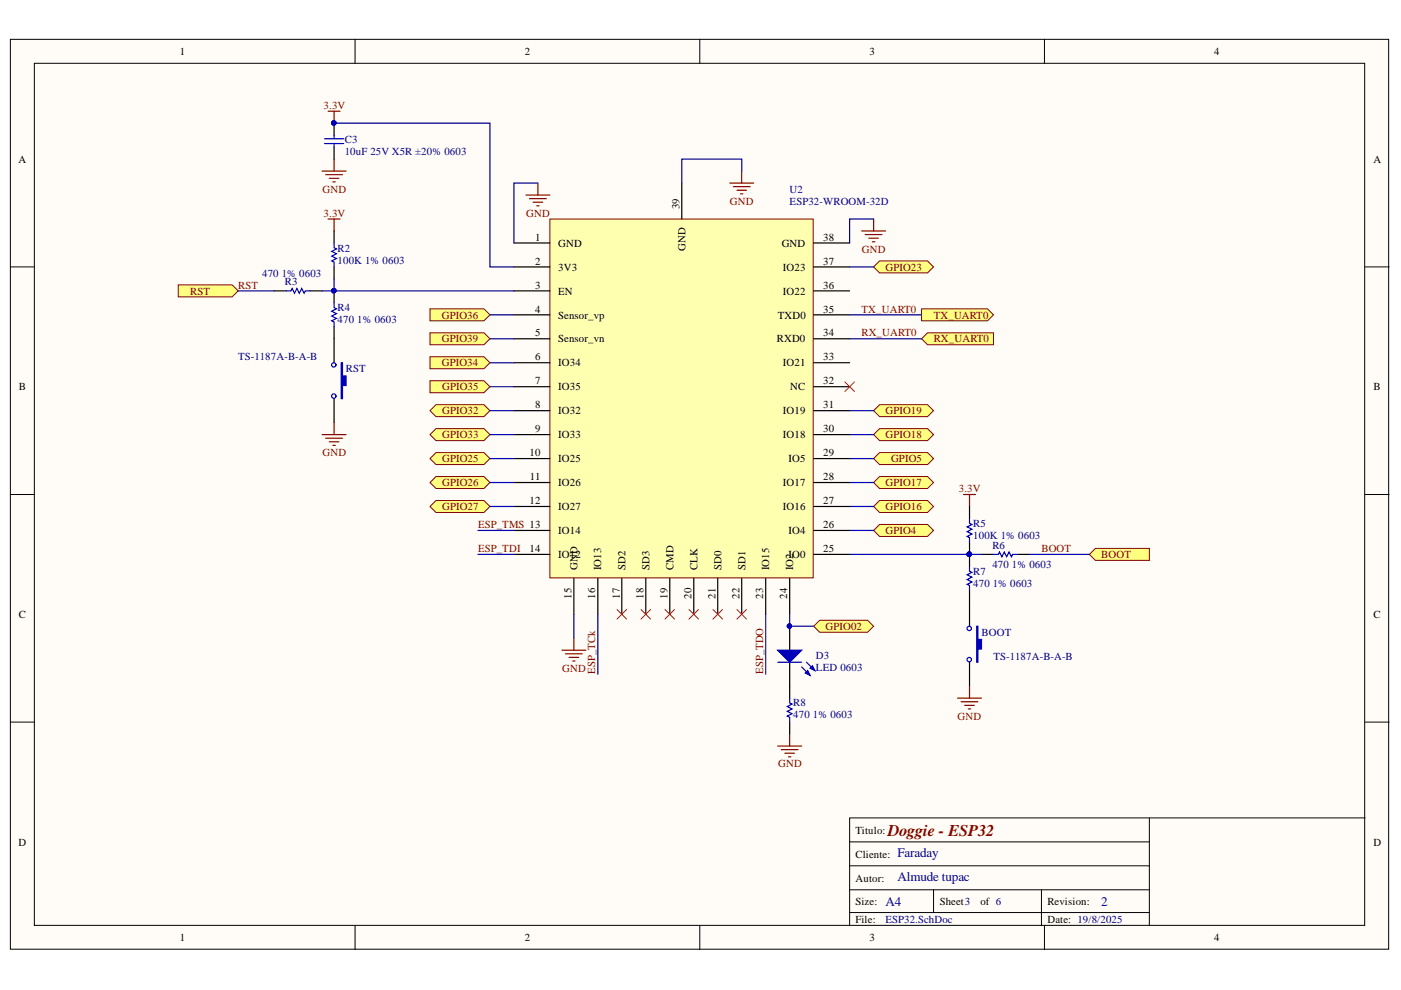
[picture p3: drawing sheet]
<svg xmlns="http://www.w3.org/2000/svg" width="297mm" height="210mm" viewBox="0 0 297 210" stroke-linecap="round" stroke-linejoin="round" font-family="sans-serif">
<defs><g id="words">
<text font-size="3.5" fill="#800000" x="188.2" y="177.3">Doggie - ESP32</text>
<g font-size="2.8" fill="#000080">
<text x="190.3" y="181.7">Faraday</text>
<text x="190.3" y="186.8">Almude tupac</text>
<text x="187.7" y="192.1">A4</text>
<text x="233.5" y="192.1">2</text>
</g>
<g font-size="2.3">
<text x="38.2" y="11.7">1</text>
<text x="111.2" y="11.7">2</text>
<text x="184.3" y="11.7">3</text>
<text x="257.4" y="11.7">4</text>
<text x="3.9" y="34.5">A</text>
<text x="291.2" y="34.5">A</text>
<text x="144.1" y="44.4" transform="rotate(-90 144.1 44.4)">39</text>
<text x="113.4" y="51">1</text>
<text x="118.4" y="52.3">GND</text>
<text x="145.3" y="53.2" transform="rotate(-90 145.3 53.2)">GND</text>
<text x="165.7" y="52.3">GND</text>
<text x="174.5" y="51">38</text>
<text x="113.4" y="56.1">2</text>
<text x="118.4" y="57.4">3V3</text>
<text x="166" y="57.4">IO23</text>
<text x="174.5" y="56.1">37</text>
<text x="113.4" y="61.2">3</text>
<text x="118.4" y="62.5">EN</text>
<text x="166" y="62.5">IO22</text>
<text x="174.5" y="61.2">36</text>
<text x="113.4" y="66.3">4</text>
<text x="113.4" y="71.3">5</text>
<text x="118.4" y="67.5">Sensor_vp</text>
<text x="164.9" y="67.5">TXD0</text>
<text x="174.5" y="71.3">34</text>
<text x="174.5" y="66.3">35</text>
<text x="113.4" y="76.4">6</text>
<text x="118.4" y="72.6">Sensor_vn</text>
<text x="118.4" y="77.7">IO34</text>
<text x="164.7" y="72.6">RXD0</text>
<text x="166" y="77.7">IO21</text>
<text x="174.5" y="76.4">33</text>
<text x="4" y="82.8">B</text>
<text x="113.4" y="81.5">7</text>
<text x="118.4" y="82.8">IO35</text>
<text x="167.5" y="82.8">NC</text>
<text x="174.5" y="81.5">32</text>
<text x="291.2" y="82.8">B</text>
<text x="113.4" y="86.6">8</text>
<text x="118.4" y="87.8">IO32</text>
<text x="166" y="87.8">IO19</text>
<text x="174.5" y="86.6">31</text>
<text x="113.4" y="91.6">9</text>
<text x="118.4" y="92.9">IO33</text>
<text x="166" y="92.9">IO18</text>
<text x="174.5" y="91.6">30</text>
<text x="112.3" y="96.7">10</text>
<text x="112.3" y="101.8">11</text>
<text x="118.4" y="98">IO25</text>
<text x="167.2" y="98">IO5</text>
<text x="174.5" y="101.8">28</text>
<text x="174.5" y="96.7">29</text>
<text x="112.3" y="106.9">12</text>
<text x="118.4" y="103">IO26</text>
<text x="166" y="103">IO17</text>
<text x="174.5" y="106.9">27</text>
<text x="118.4" y="108.2">IO27</text>
<text x="118.4" y="113.3">IO14</text>
<text x="166" y="108.2">IO16</text>
<text x="167.2" y="113.3">IO4</text>
<text x="174.5" y="112">26</text>
<text x="112.3" y="117.1">14</text>
<text x="118.4" y="118.3">IO12</text>
<text x="167.2" y="118.3">IO0</text>
<text x="174.5" y="117.1">25</text>
<text x="122.4" y="120.9" transform="rotate(-90 122.4 120.9)">GND</text>
<text x="127.5" y="120.9" transform="rotate(-90 127.5 120.9)">IO13</text>
<text x="132.7" y="120.9" transform="rotate(-90 132.7 120.9)">SD2</text>
<text x="137.7" y="120.9" transform="rotate(-90 137.7 120.9)">SD3</text>
<text x="142.8" y="120.9" transform="rotate(-90 142.8 120.9)">CMD</text>
<text x="147.9" y="120.9" transform="rotate(-90 147.9 120.9)">CLK</text>
<text x="153" y="120.9" transform="rotate(-90 153 120.9)">SD0</text>
<text x="158" y="120.9" transform="rotate(-90 158 120.9)">SD1</text>
<text x="163.1" y="120.9" transform="rotate(-90 163.1 120.9)">IO15</text>
<text x="168.2" y="120.9" transform="rotate(-90 168.2 120.9)">IO2</text>
<text x="4" y="131">C</text>
<text x="121.1" y="127" transform="rotate(-90 121.1 127)">15</text>
<text x="126.2" y="127" transform="rotate(-90 126.2 127)">16</text>
<text x="131.4" y="127" transform="rotate(-90 131.4 127)">17</text>
<text x="136.5" y="127" transform="rotate(-90 136.5 127)">18</text>
<text x="141.5" y="127" transform="rotate(-90 141.5 127)">19</text>
<text x="146.6" y="127" transform="rotate(-90 146.6 127)">20</text>
<text x="151.7" y="127" transform="rotate(-90 151.7 127)">21</text>
<text x="156.8" y="127" transform="rotate(-90 156.8 127)">22</text>
<text x="161.8" y="127" transform="rotate(-90 161.8 127)">23</text>
<text x="166.9" y="127" transform="rotate(-90 166.9 127)">24</text>
<text x="291.2" y="131">C</text>
<text x="3.9" y="179.3">D</text>
<text x="181.4" y="176.8">Titulo:</text>
<text x="291.2" y="179.3">D</text>
<text x="181.4" y="181.8">Cliente:</text>
<text x="181.4" y="192">Size:</text>
<text x="181.4" y="186.9">Autor:</text>
<text x="199.2" y="192">Sheet3</text>
<text x="207.9" y="192">of 6</text>
<text x="222.1" y="192">Revision:</text>
<text x="181.4" y="195.8">File:</text>
<text x="222.1" y="195.8">Date: 19/8/2025</text>
<text x="38.2" y="199.6">1</text>
<text x="111.2" y="199.6">2</text>
<text x="184.3" y="199.6">3</text>
<text x="257.4" y="199.6">4</text>
</g>
<g font-size="2.3" fill="#800000">
<text x="68.6" y="23.1">3.3V</text>
<text x="68.4" y="40.8">GND</text>
<text x="68.6" y="46">3.3V</text>
<text x="111.6" y="46">GND</text>
<text x="154.7" y="43.4">GND</text>
<text x="182.7" y="53.6">GND</text>
<text x="187.7" y="57.4">GPIO23</text>
<text x="40.4" y="62.5">RST</text>
<text x="50.5" y="61.2">RST</text>
<text x="93.7" y="67.5">GPIO36</text>
<text x="182.6" y="66.3">TX_UART0</text>
<text x="182.6" y="71.3">RX_UART0</text>
<text x="198" y="67.5">TX_UART0</text>
<text x="93.7" y="77.7">GPIO34</text>
<text x="93.7" y="72.6">GPIO39</text>
<text x="198" y="72.6">RX_UART0</text>
<text x="93.7" y="82.8">GPIO35</text>
<text x="93.7" y="87.8">GPIO32</text>
<text x="187.7" y="87.8">GPIO19</text>
<text x="93.7" y="92.9">GPIO33</text>
<text x="187.7" y="92.9">GPIO18</text>
<text x="68.4" y="96.7">GND</text>
<text x="93.7" y="98">GPIO25</text>
<text x="188.9" y="98">GPIO5</text>
<text x="93.7" y="103">GPIO26</text>
<text x="187.7" y="103">GPIO17</text>
<text x="203.3" y="104.4">3.3V</text>
<text x="93.7" y="108.2">GPIO27</text>
<text x="101.3" y="112">ESP_TMS 13</text>
<text x="187.7" y="113.3">GPIO4</text>
<text x="187.7" y="108.2">GPIO16</text>
<text x="101.3" y="117.1">ESP_TDI</text>
<text x="220.8" y="117.1">BOOT</text>
<text x="233.5" y="118.3">BOOT</text>
<text x="175" y="133.6">GPIO02</text>
<text x="119.2" y="142.4">GND</text>
<text x="126.2" y="142.9" transform="rotate(-90 126.2 142.9)">ESP_TCk</text>
<text x="161.8" y="142.9" transform="rotate(-90 161.8 142.9)">ESP_TDO</text>
<text x="203" y="152.6">GND</text>
<text x="165" y="162.7">GND</text>
</g>
<g font-size="2.3" fill="#000080">
<text x="73.1" y="30.4">C3</text>
<text x="73.1" y="33">10uF 25V X5R ±20% 0603</text>
<text x="167.4" y="40.8">U2</text>
<text x="167.4" y="43.4">ESP32-WROOM-32D</text>
<text x="71.6" y="53.3">R2</text>
<text x="55.6" y="58.7">470</text>
<text x="59.7" y="58.7">1% 0603</text>
<text x="71.6" y="55.9">100K 1% 0603</text>
<text x="60.4" y="60.4">R3</text>
<text x="71.6" y="66">R4</text>
<text x="71.6" y="68.5">470</text>
<text x="75.7" y="68.5">1% 0603</text>
<text x="50.5" y="76.4">TS-1187A-B-A-B</text>
<text x="73.3" y="78.9">RST</text>
<text x="206.3" y="111.7">R5</text>
<text x="206.3" y="114.3">100K 1% 0603</text>
<text x="210.4" y="116.3">R6</text>
<text x="206.3" y="121.9">R7</text>
<text x="206.3" y="124.4">470</text>
<text x="210.4" y="120.4">470</text>
<text x="210.5" y="124.4">1% 0603</text>
<text x="214.5" y="120.4">1% 0603</text>
<text x="208.1" y="134.8">BOOT</text>
<text x="173" y="139.6">D3</text>
<text x="173" y="142.2">LED 0603</text>
<text x="210.7" y="139.9">TS-1187A-B-A-B</text>
<text x="168.2" y="149.8">R8</text>
<text x="168.2" y="152.3">470</text>
<text x="172.3" y="152.3">1% 0603</text>
<text x="187.7" y="195.8">ESP32.SchDoc</text>
</g>
</g></defs>
<g fill="#fffcf8" stroke="#000" stroke-width=".21">
<path d="M2.2 8.3h292.2v193h-292.2z"/>
<path d="M7.3 13.4h282v182.8h-282z"/>
</g>
<g fill="none" stroke="#000" stroke-width=".21">
<path d="M75.3 8.3v5.1M148.4 8.3v5.1M221.4 8.3v5.1M2.2 56.6h5.1M289.4 56.6h5.1M2.2 104.8h5.1M289.4 104.8h5.1M2.2 153.1h5.1M289.4 153.1h5.1M180.1 178.5h63.6M243.7 173.4v22.9M289.4 173.4h-109.3v22.9"/>
<path d="M75.3 196.3v5.1M148.4 196.3v5.1M180.1 188.7h63.6M180.1 193.5h63.6M180.1 183.6h63.6M197.9 188.7v4.8M220.8 188.7v7.6M221.4 196.3v5.1"/>
</g>
<path d="M116.6 46.4h55.8v76.1h-55.8z" fill="#ffffb0" stroke="#800000" stroke-width=".21"/>
<g fill="none" stroke="#000" stroke-width=".25">
<path d="M144.5 38.8v7.6M70.8 49v2.5M70.8 56.6v2.5M109 51.5h7.6M109 56.6h7.6M172.5 51.5h7.6M172.5 56.6h7.6M109 61.7h7.6M109 66.8h7.6M109 71.8h7.6M109 76.9h7.6M172.5 61.7h7.6"/>
<path d="M172.5 66.8h7.6M172.5 71.8h7.6M172.5 76.9h7.6M109 82h7.6M109 87.1h7.6M109 92.1h7.6M109 97.2h7.6M172.5 82h7.6M172.5 87.1h7.6M172.5 92.1h7.6M172.5 97.2h7.6M109 102.3h7.6"/>
<path d="M109 107.4h7.6M109 112.5h7.6M109 117.5h7.6M172.5 102.3h7.6M172.5 107.4h7.6M172.5 112.5h7.6M172.5 117.5h7.6M205.6 107.4v2.5M205.6 115v2.5M121.7 122.6v7.6M126.8 122.6v7.6M131.8 122.6v7.6"/>
<path d="M136.9 122.6v7.6M142 122.6v7.6M147.1 122.6v7.6M152.2 122.6v7.6M157.3 122.6v7.6M162.3 122.6v7.6M167.4 122.6v7.6"/>
</g>
<g fill="none" stroke="#800000" stroke-width=".25">
<path d="M68.3 36.3h5.1M69.1 37h3.5M69.6 23.6h2.5M69.8 37.8h2M70.6 38.6h.5M70.8 23.6v2.5M70.8 33.7v2.6M114 38.8v2.6M154.7 38.8h5.1M155.5 39.6h3.5M157.3 36.3v2.5M69.6 46.4h2.5"/>
<path d="M70.8 46.4v2.6M111.5 41.4h5.1M112.3 42.1h3.5M113 42.9h2.1M113.8 43.6h.5M156.2 40.3h2.1M157 41.1h.5M182.7 49h5.1M183.4 49.7h3.6M184.2 50.5h2M185 51.3h.5M185.2 46.4v2.6"/>
<path d="M204.3 104.8h2.5M205.6 104.8v2.6M119.1 137.9h5.1M119.9 138.6h3.6M120.7 139.4h2M121.7 135.3v2.6M121.4 140.1h.5"/>
</g>
<g fill="#000080" stroke="#000080" stroke-width=".21">
<circle cx="70.8" cy="26.1" r=".46"/>
<circle cx="205.5" cy="117.5" r=".47"/>
</g>
<path d="M70.8 51.5v1l.5 .3-1 .5 1 .5-1 .5 1 .5-1 .5 .5 .3v1M205.6 109.9v1l.5 .3-1.1 .5 1.1 .5-1.1 .5 1.1 .5-1.1 .5 .6 .3v1" fill="none" stroke="#00f" stroke-width=".25"/>
<g fill="#ffff80" stroke="#800000" stroke-width=".21">
<path d="M195.4 65.5h14l1.2 1.3-1.2 1.2h-14z" fill-rule="evenodd"/>
<path d="M195.4 71.8l1.3-1.2h13.9v2.5h-13.9z" fill-rule="evenodd"/>
<path d="M185.2 97.2l1.3-1.2h10.2l1.2 1.2-1.2 1.3h-10.2z" fill-rule="evenodd"/>
<path d="M91.2 75.6h11.4l1.3 1.3-1.3 1.3h-11.4z" fill-rule="evenodd"/>
</g>
<path d="M179.1 81l2.1 2M181.2 81l-2.1 2" fill="none" stroke="#f00" stroke-width=".21"/>
<path d="M167.4 132.8v5.1M167.4 140.4v5.1" fill="none" stroke="#000" stroke-width=".25"/>
<circle cx="167.4" cy="132.7" r=".46" fill="#000080" stroke="#000080" stroke-width=".21"/>
<path d="M164.9 137.9h5.1l-2.6 2.5z" fill="#00f"/>
<path d="M164.9 137.9h5.1l-2.6 2.5zM170 141.4l1.7 1.8M171 140.4l1.8 1.8" fill="none" stroke="#00f" stroke-width=".25"/>
<path d="M170.7 142.7l.5-.5 .5 1z" fill="#00f"/>
<path d="M170.7 142.7l.5-.5 .5 1z" fill="none" stroke="#00f" stroke-width=".25"/>
<path d="M171.7 141.7l.6-.5 .5 1z" fill="#00f"/>
<path d="M164.9 140.4h5.1M167.4 148v1l.5 .3-1 .5 1 .5-1 .5 1 .5-1 .5 .5 .3v1M171.7 141.7l.6-.5 .5 1z" fill="none" stroke="#00f" stroke-width=".25"/>
<circle cx="167.4" cy="132.7" r=".46" fill="#000080" stroke="#000080" stroke-width=".21"/>
<path d="M164.9 158.2h5.1M165.6 158.9h3.6M166.4 159.7h2M167.4 155.6v2.6M167.2 160.5h.5" fill="none" stroke="#800000" stroke-width=".25"/>
<path d="M167.4 145.5v2.5M167.4 153.1v2.5" fill="none" stroke="#000" stroke-width=".25"/>
<path d="M91.2 102.3l1.2-1.3h10.2l1.3 1.3-1.3 1.3h-10.2z" fill-rule="evenodd" fill="#ffff80" stroke="#800000" stroke-width=".21"/>
<path d="M130.8 129.2l2.1 2.1M132.9 129.2l-2.1 2.1M135.9 129.2l2 2.1M137.9 129.2l-2 2.1M141 129.2l2 2.1M143 129.2l-2 2.1M146.1 129.2l2 2.1M148.1 129.2l-2 2.1M151.2 129.2l2 2.1M153.2 129.2l-2 2.1M156.2 129.2l2.1 2.1M158.3 129.2l-2.1 2.1" fill="none" stroke="#f00" stroke-width=".21"/>
<g fill="#ffff80" stroke="#800000" stroke-width=".21">
<path d="M91.2 80.7h11.4l1.3 1.3-1.3 1.3h-11.4z" fill-rule="evenodd"/>
<path d="M91.2 87.1l1.2-1.3h10.2l1.3 1.3-1.3 1.2h-10.2z" fill-rule="evenodd"/>
<path d="M91.2 92.1l1.2-1.2h10.2l1.3 1.2-1.3 1.3h-10.2z" fill-rule="evenodd"/>
<path d="M185.2 112.5l1.3-1.3h10.2l1.2 1.3-1.2 1.2h-10.2z" fill-rule="evenodd"/>
<path d="M185.2 56.6l1.3-1.3h10.2l1.2 1.3-1.2 1.3h-10.2z" fill-rule="evenodd"/>
<path d="M91.2 107.4l1.2-1.3h10.2l1.3 1.3-1.3 1.3h-10.2z" fill-rule="evenodd"/>
<path d="M185.2 107.4l1.3-1.3h10.2l1.2 1.3-1.2 1.3h-10.2z" fill-rule="evenodd"/>
<path d="M185.2 92.1l1.3-1.2h10.2l1.2 1.2-1.2 1.3h-10.2z" fill-rule="evenodd"/>
<path d="M185.2 87.1l1.3-1.3h10.2l1.2 1.3-1.2 1.2h-10.2z" fill-rule="evenodd"/>
<path d="M91.2 97.2l1.2-1.2h10.2l1.3 1.2-1.3 1.3h-10.2z" fill-rule="evenodd"/>
</g>
<path d="M70.8 26.1v2.6M70.8 31.2v2.5M58.1 61.7h2.6M65.7 61.7h2.6M208.1 117.5h2.5M215.7 117.5h2.6" fill="none" stroke="#000" stroke-width=".25"/>
<circle cx="70.8" cy="26.1" r=".46" fill="#000080" stroke="#000080" stroke-width=".21"/>
<path d="M68.8 29.4h4.1M68.8 30.4h4.1M70.8 28.7v.7M70.8 30.4v.8M60.7 61.7h1l.2-.5 .5 1 .6-1 .5 1 .5-1 .5 1 .2-.5h1M210.6 117.5h1.1l.2-.5 .5 1.1 .5-1.1 .5 1.1 .5-1.1 .6 1.1 .2-.6h1" fill="none" stroke="#00f" stroke-width=".25"/>
<g fill="#ffff80" stroke="#800000" stroke-width=".21">
<path d="M91.2 70.6h11.4l1.3 1.2-1.3 1.3h-11.4z" fill-rule="evenodd"/>
<path d="M91.2 65.5h11.4l1.3 1.3-1.3 1.2h-11.4z" fill-rule="evenodd"/>
<path d="M172.5 132.8l1.3-1.3h10.1l1.3 1.3-1.3 1.3h-10.1z" fill-rule="evenodd"/>
<path d="M185.2 102.3l1.3-1.3h10.2l1.2 1.3-1.2 1.3h-10.2z" fill-rule="evenodd"/>
</g>
<path d="M205.6 127.7v5.1M205.6 140.4v5.1" fill="none" stroke="#000" stroke-width=".25"/>
<path d="M207.1 132.8h.2v2.8h.8v2h-.8v2.8h-.2z" fill-rule="evenodd" fill="#00f"/>
<g fill="none" stroke="#00f" stroke-width=".25">
<path d="M205.6 120.1v1l.5 .3-1.1 .5 1.1 .5-1.1 .5 1.1 .5-1.1 .5 .6 .2v1.1M207.1 132.8h.2v2.8h.8v2h-.8v2.8h-.2z"/>
<circle cx="205.5" cy="139.9" r=".47"/>
<circle cx="205.5" cy="133.2" r=".46"/>
</g>
<path d="M203 148h5.1M203.8 148.8h3.5M204.5 149.5h2.1M205.3 150.3h.5M205.6 145.5v2.5" fill="none" stroke="#800000" stroke-width=".25"/>
<path d="M70.8 71.8v5.1M70.8 84.5v5.1M205.6 117.5v2.6M205.6 125.2v2.5" fill="none" stroke="#000" stroke-width=".25"/>
<circle cx="205.5" cy="117.5" r=".47" fill="#000080" stroke="#000080" stroke-width=".21"/>
<path d="M72.4 76.9h.2v2.8h.8v2h-.8v2.8h-.2z" fill-rule="evenodd" fill="#00f"/>
<g fill="none" stroke="#00f" stroke-width=".25">
<path d="M70.8 64.2v1l.5 .3-1 .5 1 .5-1 .5 1 .5-1 .5 .5 .3v1M72.4 76.9h.2v2.8h.8v2h-.8v2.8h-.2z"/>
<circle cx="70.8" cy="77.4" r=".46"/>
<circle cx="70.8" cy="84" r=".47"/>
</g>
<path d="M68.3 92.1h5.1M69.1 92.9h3.5M69.8 93.7h2M70.6 94.4h.5M70.8 89.6v2.5" fill="none" stroke="#800000" stroke-width=".25"/>
<path d="M70.8 61.7v2.5M70.8 69.3v2.5" fill="none" stroke="#000" stroke-width=".25"/>
<circle cx="70.8" cy="61.6" r=".47" fill="#000080" stroke="#000080" stroke-width=".21"/>
<g fill="#ffff80" stroke="#800000" stroke-width=".21">
<path d="M231 117.5l1.2-1.2h11.5v2.5h-11.5z" fill-rule="evenodd"/>
<path d="M37.8 60.4h11.4l1.3 1.3-1.3 1.2h-11.4z" fill-rule="evenodd"/>
</g>
<g fill="none" stroke="#000080" stroke-width=".25">
<path d="M70.8 26.1h33.1v30.5h5.1M114 38.8h-5v12.7M157.3 36.3v-2.6h-12.8v5.1M70.8 59.1v2.6M180.1 56.6h5.1M185.2 46.4h-5.1v5.1M50.5 61.7h7.6M68.3 61.7h40.7M103.9 66.8h5.1M103.9 71.8h5.1M103.9 76.9h5.1M180.1 66.8h15.3"/>
<path d="M180.1 71.8h15.3M103.9 97.2h5.1M103.9 82h5.1M103.9 87.1h5.1M103.9 92.1h5.1M180.1 97.2h5.1M180.1 87.1h5.1M180.1 92.1h5.1M101.3 112.5h7.7M101.3 117.5h7.7M103.9 107.4h5.1M103.9 102.3h5.1"/>
<path d="M180.1 117.5h28M180.1 107.4h5.1M180.1 112.5h5.1M180.1 102.3h5.1M218.3 117.5h12.7M121.7 130.2v5.1M126.8 130.2v12.7M162.3 130.2v12.7M167.4 130.2v2.6h5.1"/>
</g>
<g fill="#000080" stroke="#000080" stroke-width=".21">
<circle cx="167.4" cy="132.7" r=".46"/>
<circle cx="70.8" cy="26.1" r=".46"/>
<circle cx="205.5" cy="117.5" r=".47"/>
<circle cx="70.8" cy="61.6" r=".47"/>
</g>
<use href="#words"/>
</svg>
